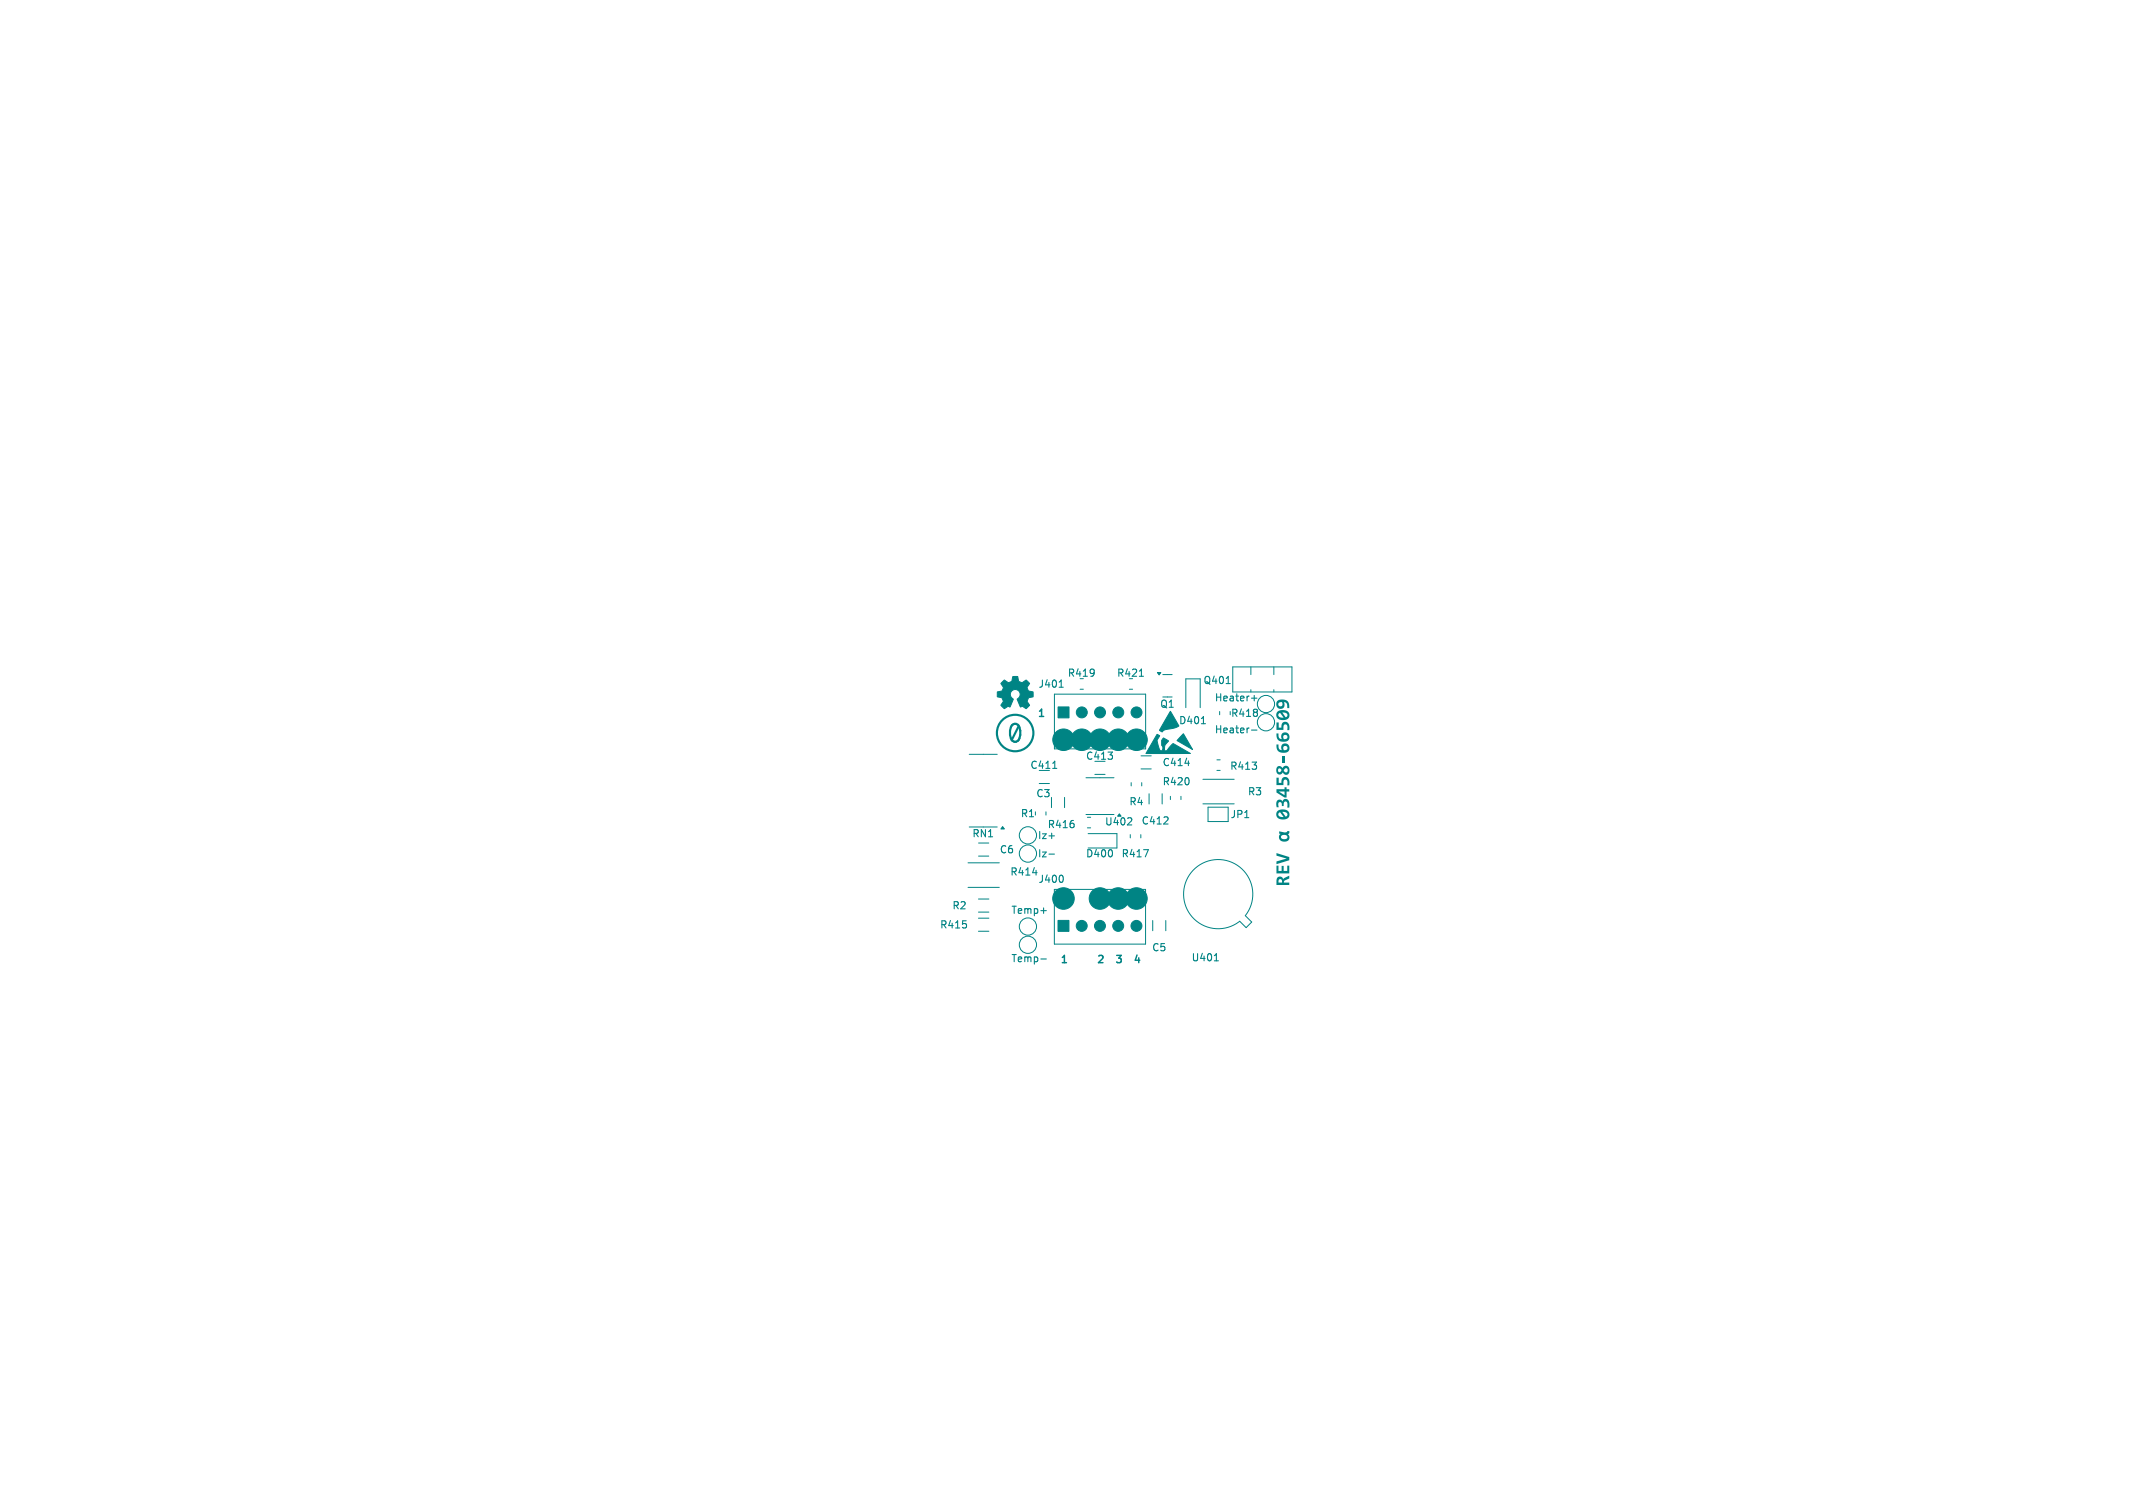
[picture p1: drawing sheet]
<svg xmlns="http://www.w3.org/2000/svg" width="297mm" height="210mm" viewBox="0 0 297 210" stroke-linecap="round" stroke-linejoin="round" font-family="sans-serif">
<defs><g id="words">
<text font-size="3.5" fill="#008484" x="142.7" y="100.2" transform="rotate(-180 142.7 100.2)">0</text>
<text font-size="2.8" fill="#008484" x="180.1" y="114.2" transform="rotate(-90 180.1 114.2)">03458-66509</text>
<g font-size="1.4" fill="#008484">
<text x="144.5" y="96">J401</text>
<text x="148.6" y="94.5">R419</text>
<text x="155.4" y="94.5">R421</text>
<text x="167.5" y="95.5">Q401</text>
<text x="144.3" y="100.1">1</text>
<text x="161.4" y="98.8">Q1</text>
<text x="164.1" y="101.1">D401</text>
<text x="169" y="97.9">Heater+</text>
<text x="171.3" y="100">R418</text>
<text x="143.4" y="107.3">C411</text>
<text x="151.1" y="106">C413</text>
<text x="161.8" y="106.9">C414</text>
<text x="169" y="102.3">Heater-</text>
<text x="171.2" y="107.4">R413</text>
<text x="144.2" y="111.2">C3</text>
<text x="157.1" y="112.4">R4</text>
<text x="161.8" y="109.6">R420</text>
<text x="173.7" y="111">R3</text>
<text x="135.3" y="116.8">RN1</text>
<text x="139.1" y="119">C6</text>
<text x="142" y="114">R1</text>
<text x="144.4" y="117.1">Iz+</text>
<text x="144.4" y="119.6">Iz-</text>
<text x="145.8" y="115.5">R416</text>
<text x="151.1" y="119.6">D400</text>
<text x="153.8" y="115.2">U402</text>
<text x="156.1" y="119.6">R417</text>
<text x="158.9" y="115">C412</text>
<text x="171.2" y="114.1">JP1</text>
<text x="140.6" y="122.1">R414</text>
<text x="144.5" y="123.2">J400</text>
<text x="130.8" y="129.5">R415</text>
<text x="132.5" y="126.8">R2</text>
<text x="140.7" y="127.5">Temp+</text>
<text x="140.7" y="134.2">Temp-</text>
<text x="147.5" y="134.4">1</text>
<text x="152.6" y="134.4">2</text>
<text x="155.1" y="134.4">3</text>
<text x="157.7" y="134.4">4</text>
<text x="160.3" y="132.7">C5</text>
<text x="165.8" y="134.1">U401</text>
</g>
</g></defs>
<circle cx="141.4" cy="102.1" r="2.54" fill="none" stroke="#008484" stroke-width=".3"/>
<g fill="#008484">
<path d="M177.9 122.2a.46 .46 0 0 1 .8 .3l.1-.2 .7-.4v.4l-.6 .3-.1 .2 .7 .1v.3h-1.8v-.4h.3v.1h.5a.28 .28 0 0 0-.1-.4 .28 .28 0 0 0-.4 .3h-.3z"/>
<path d="M177.7 120.6h.3v.7h.5v-.7h.2v.7h.5v-.7h.3v1h-1.8z"/>
<path d="M177.7 118.8l1.8 .6v.4l-1.8 .5v-.3l1.5-.4-1.5-.4z"/>
<path d="M178.1 115.8l.8 .1h.3v-.2h.3v.3l-.2 .2a.64 .64 0 0 1 .1 .8 .64 .64 0 0 1-.9 .2 .6 .6 0 0 1-.4-.6h.3a.49 .49 0 0 0 .4 .3 .49 .49 0 0 0 .5-.3 .49 .49 0 0 0-.5-.3 .49 .49 0 0 0-.4 .3h-.3v-.3l.2-.2h-.2z"/>
</g>
<g fill="none" stroke="#008484" stroke-width=".15">
<path d="M147.5 95.7h.5M147.7 94.8l.1-.1v1M152.3 93.3v.6M152.4 93.6l-.1 .1M158.6 94.2h.6M170.7 95.2h.6M174.3 97.2h.7M174.6 96.8v.8M175 98.9v.2M175 99.3v.4M146.1 116.4h.7M146.1 118.9h.7"/>
<path d="M146.6 107h.6M149.5 114.7v.5M154.3 104.7h.6l-.3 .4M154.9 105.2v.4M154.9 118.5v.6M157.5 113.9l.1 .2-.1 .2-.5 .6h.6M159.2 118.3h.7l-.4 1M162 114.8h.6M162.6 113.9v.3M165 106.3h.6M165.5 108.5v.6M167.3 100.8h.6"/>
<path d="M173.3 113.9h.6M174.3 101.7h.7M174.3 106.1h.7l-.4 .4M174.9 106.6v.4M134.5 128.7v.4M143.8 121.5h.6M144.9 133.6h.8M144.9 126.8h.8M147.9 121.9l.1 .4-.1 .5M169.1 133.8h.6M169.3 132.9l.1-.1v1"/>
</g>
<g fill="none" stroke="#008484" stroke-width=".14">
<path d="M146.8 96.7h12.7v7.6h-12.7zM150.4 96h.4M157.3 96h.4M161.9 93.9h1.3M161.9 97.1h1.3M165.1 98.6v-4.1h2v4.1M169.8 99.1v.4M171.7 92.9h8.2v3.5h-8.2zM174.2 92.9v1M174.2 96v.4M177.4 92.9v1M177.4 96v.4"/>
<path d="M135 105h3.9M135 115.2h3.9M136.3 117.4h1.4M136.3 119.2h1.4M144.2 113.1v.4M144.7 109.1h1.4M145.6 113.1v.4M146.4 111v1.5M148.2 111v1.5M151.2 108.3h3.9M151.2 113.4h3.9M151.4 113.8h.5"/>
<path d="M151.4 115.3h.5M151.5 116.1h4v2h-4M152.5 107.8h1.4M157.4 116.2v.5M157.5 109v.4M158.9 116.2v.5M158.9 105.3h1.4M158.9 107.1h1.4M159 109v.4M160 110.5v1.5M161.8 110.5v1.5M163 110.9v.5"/>
<path d="M164.4 110.9v.5M167.5 108.5h4.3M167.5 111.9h4.3M168.2 112.4h2.8v2h-2.8zM169.4 105.8h.5M169.4 107.3h.5M134.8 120.2h4.3M134.8 123.6h4.3M136.2 127.9h1.5M136.2 129.7h1.5M136.2 125.2h1.5M136.2 127h1.5"/>
<path d="M146.8 123.9h12.7v7.6h-12.7zM160.5 128.2v1.4M162.3 128.2v1.4M166.1 121.2a4.8 4.8 0 0 1 6.7-.3 4.8 4.8 0 0 1 .6 6.6l.9 .9-.8 .8-.9-.9a4.8 4.8 0 0 1-6.5-.5 4.8 4.8 0 0 1 0-6.6z"/>
<circle cx="176.3" cy="98" r="1.2"/>
<circle cx="143.1" cy="118.9" r="1.2"/>
<circle cx="143.1" cy="116.3" r="1.2"/>
<circle cx="176.3" cy="100.6" r="1.2"/>
<circle cx="143.1" cy="131.6" r="1.2"/>
<circle cx="143.1" cy="129" r="1.2"/>
</g>
<g fill="#008484" stroke="#008484" stroke-width=".14">
<path d="M155.9 113.3l.2 .4h-.5z"/>
<path d="M139.6 115.1l.2 .3h-.4z"/>
<path d="M139.6 94.9l.2-.2 .6 .4 .2-.1a.61 .61 0 0 0 .4-.7l.2-.1a.36 .36 0 0 1 .5 .1 .6 .6 0 0 0 .4 .7 .6 .6 0 0 0 .7-.3l.3 .2a.29 .29 0 0 1 .3 .3 .29 .29 0 0 1-.2 .3 .54 .54 0 0 0-.1 .6 .54 .54 0 0 0 .6 .2l.2 .1v.6l-.3 .1a.4 .4 0 0 0-.5 .3l-.1 .3 .2 .2a.27 .27 0 0 1 .2 .3 .27 .27 0 0 1-.3 .3l-.2 .2-.2-.1a.38 .38 0 0 0-.6-.1l-.5-1.1a.7 .7 0 0 0 .3-1.1 .7 .7 0 0 0-1.1 0 .7 .7 0 0 0 .3 1.1l-.5 1.1-.1-.1a.25 .25 0 0 0-.4 .1 .27 .27 0 0 1-.3 .2 .27 .27 0 0 1-.2-.2l-.2-.3v-.1a.61 .61 0 0 0 .2-.7 .61 .61 0 0 0-.7-.4v-.6a.74 .74 0 0 0 .8-.6l-.2-.4a.2 .2 0 0 1-.1-.2 .2 .2 0 0 1 .1-.2z"/>
<path d="M164.7 102.2h.1l1.2 2.2-2.1-1.3z"/>
<path d="M163 99.1l1.1 2a2.91 2.91 0 0 1-1.8 .5l-.5 .3a.3 .3 0 0 1-.3-.2 .3 .3 0 0 1 .1-.3z"/>
<path d="M161.1 102.3a.27 .27 0 0 1 .3 .1 .27 .27 0 0 1-.1 .4l-.1 .1a1.88 1.88 0 0 0 .3 1.5v.1a.26 .26 0 0 0 .4 0 .26 .26 0 0 0 0-.3 1.48 1.48 0 0 1 0-1.3 .13 .13 0 0 1 .1-.1 .13 .13 0 0 1 .1 0l.6 .4a1.16 1.16 0 0 0-.5 1.2v.1a.38 .38 0 0 0 .5-.3l.5-.5a.25 .25 0 0 1 .3-.2 .25 .25 0 0 1 .2 .2l2 1.2h-6.1z"/>
<path d="M161.2 93.7h.4l-.2 .3z"/>
<path d="M147.3 128.2h1.5v1.5h-1.5z"/>
<path d="M147.3 98.4h1.6v1.6h-1.6z"/>
<circle cx="148.1" cy="125.1" r="1.5"/>
<circle cx="153.2" cy="125.1" r="1.5"/>
<circle cx="155.7" cy="125.1" r="1.5"/>
<circle cx="158.2" cy="125.1" r="1.5"/>
<circle cx="150.6" cy="128.9" r=".76"/>
<circle cx="153.2" cy="128.9" r=".76"/>
<circle cx="155.7" cy="128.9" r=".76"/>
<circle cx="158.2" cy="128.9" r=".76"/>
<circle cx="158.2" cy="103" r="1.5"/>
<circle cx="155.7" cy="103" r="1.5"/>
<circle cx="153.2" cy="103" r="1.5"/>
<circle cx="150.6" cy="103" r="1.5"/>
<circle cx="148.1" cy="103" r="1.5"/>
<circle cx="150.6" cy="99.2" r=".76"/>
<circle cx="153.2" cy="99.2" r=".76"/>
<circle cx="155.7" cy="99.2" r=".76"/>
<circle cx="158.2" cy="99.2" r=".76"/>
</g>
<use href="#words"/>
</svg>
